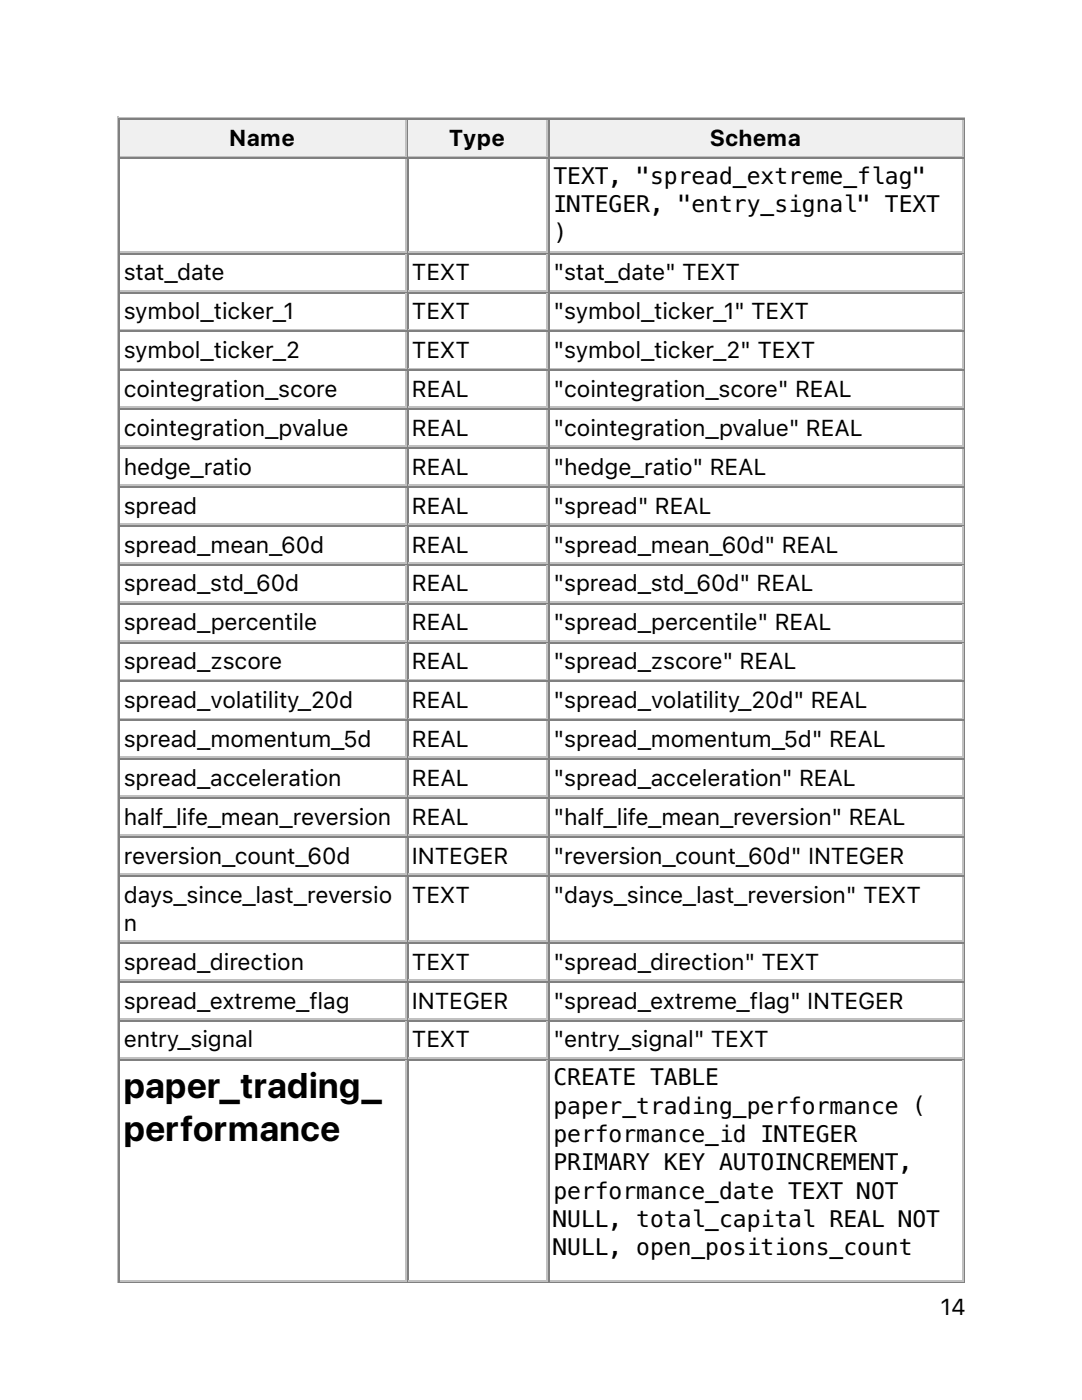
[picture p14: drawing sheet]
<svg xmlns="http://www.w3.org/2000/svg" width="216mm" height="279mm" viewBox="0 0 216 279" stroke-linecap="round" stroke-linejoin="round" font-family="sans-serif">
<defs><g id="words">
<g font-size="7.1">
<text x="24.7" y="219.2">paper_trading_</text>
<text x="24.7" y="227.7">performance</text>
</g>
<g font-size="4.6">
<text x="45.8" y="29.1">Name</text>
<text x="89.6" y="29.1">Type</text>
<text x="141.7" y="29.1">Schema</text>
<text x="110.4" y="36.7">TEXT, &quot;spread_extreme_flag&quot;</text>
<text x="110.4" y="42.4">INTEGER, &quot;entry_signal&quot; TEXT</text>
<text x="110.4" y="48">)</text>
<text x="24.7" y="55.9">stat_date</text>
<text x="82.2" y="55.9">TEXT</text>
<text x="110.4" y="55.9">&quot;stat_date&quot; TEXT</text>
<text x="24.7" y="63.7">symbol_ticker_1</text>
<text x="82.2" y="63.7">TEXT</text>
<text x="110.4" y="63.7">&quot;symbol_ticker_1&quot; TEXT</text>
<text x="24.7" y="71.5">symbol_ticker_2</text>
<text x="82.2" y="71.5">TEXT</text>
<text x="110.4" y="71.5">&quot;symbol_ticker_2&quot; TEXT</text>
<text x="24.7" y="79.2">cointegration_score</text>
<text x="82.2" y="79.2">REAL</text>
<text x="110.4" y="79.2">&quot;cointegration_score&quot; REAL</text>
<text x="24.7" y="87">cointegration_pvalue</text>
<text x="82.2" y="87">REAL</text>
<text x="110.4" y="87">&quot;cointegration_pvalue&quot; REAL</text>
<text x="24.7" y="94.7">hedge_ratio</text>
<text x="82.2" y="94.7">REAL</text>
<text x="110.4" y="94.7">&quot;hedge_ratio&quot; REAL</text>
<text x="24.7" y="102.5">spread</text>
<text x="82.2" y="102.5">REAL</text>
<text x="110.4" y="102.5">&quot;spread&quot; REAL</text>
<text x="24.7" y="110.3">spread_mean_60d</text>
<text x="82.2" y="110.3">REAL</text>
<text x="110.4" y="110.3">&quot;spread_mean_60d&quot; REAL</text>
<text x="24.7" y="118">spread_std_60d</text>
<text x="82.2" y="118">REAL</text>
<text x="110.4" y="118">&quot;spread_std_60d&quot; REAL</text>
<text x="24.7" y="125.8">spread_percentile</text>
<text x="82.2" y="125.8">REAL</text>
<text x="110.4" y="125.8">&quot;spread_percentile&quot; REAL</text>
<text x="24.7" y="133.5">spread_zscore</text>
<text x="82.2" y="133.5">REAL</text>
<text x="110.4" y="133.5">&quot;spread_zscore&quot; REAL</text>
<text x="24.7" y="141.3">spread_volatility_20d</text>
<text x="82.2" y="141.3">REAL</text>
<text x="110.4" y="141.3">&quot;spread_volatility_20d&quot; REAL</text>
<text x="24.7" y="149.1">spread_momentum_5d</text>
<text x="82.2" y="149.1">REAL</text>
<text x="110.4" y="149.1">&quot;spread_momentum_5d&quot; REAL</text>
<text x="24.7" y="156.8">spread_acceleration</text>
<text x="82.2" y="156.8">REAL</text>
<text x="110.4" y="156.8">&quot;spread_acceleration&quot; REAL</text>
<text x="24.7" y="164.6">half_life_mean_reversion</text>
<text x="82.2" y="164.6">REAL</text>
<text x="110.4" y="164.6">&quot;half_life_mean_reversion&quot; REAL</text>
<text x="24.7" y="172.4">reversion_count_60d</text>
<text x="82.2" y="172.4">INTEGER</text>
<text x="110.4" y="172.4">&quot;reversion_count_60d&quot; INTEGER</text>
<text x="24.7" y="180.1">days_since_last_reversio</text>
<text x="24.7" y="185.8">n</text>
<text x="82.2" y="180.1">TEXT</text>
<text x="110.4" y="180.1">&quot;days_since_last_reversion&quot; TEXT</text>
<text x="24.7" y="193.5">spread_direction</text>
<text x="82.2" y="193.5">TEXT</text>
<text x="110.4" y="193.5">&quot;spread_direction&quot; TEXT</text>
<text x="24.7" y="201.3">spread_extreme_flag</text>
<text x="82.2" y="201.3">INTEGER</text>
<text x="110.4" y="201.3">&quot;spread_extreme_flag&quot; INTEGER</text>
<text x="24.7" y="209">entry_signal</text>
<text x="82.2" y="209">TEXT</text>
<text x="110.4" y="209">&quot;entry_signal&quot; TEXT</text>
<text x="110.4" y="216.6">CREATE TABLE</text>
<text x="110.4" y="222.3">paper_trading_performance (</text>
<text x="110.4" y="227.9">performance_id INTEGER</text>
<text x="110.4" y="233.6">PRIMARY KEY AUTOINCREMENT,</text>
<text x="110.4" y="239.2">performance_date TEXT NOT</text>
<text x="110.4" y="244.8">NULL, total_capital REAL NOT</text>
<text x="110.4" y="250.5">NULL, open_positions_count</text>
<text x="187.7" y="262.5">14</text>
</g>
</g></defs>
<path d="M23.5 23.3v232.8M23.6 23.5h169M24 31.2h57.1M81 24v7" fill="none" stroke="#c0c0c0" stroke-width=".35"/>
<path d="M23.8 23.6v7.8M24 23.8h57.1M192.4 23.6v232.2M23.6 255.9h169" fill="none" stroke="#808080" stroke-width=".35"/>
<g fill="#f0f0f0">
<path d="M24 24h56.8v7h-56.8z"/>
<path d="M45.5 24.7h13.8v5.6h-13.8z"/>
</g>
<path d="M81.3 23.6v7.8M81.5 23.8h27.9" fill="none" stroke="#808080" stroke-width=".35"/>
<path d="M81.5 31.2h27.9M109.2 24v7" fill="none" stroke="#c0c0c0" stroke-width=".35"/>
<g fill="#f0f0f0">
<path d="M81.5 24h27.5v7h-27.5z"/>
<path d="M89.6 24.7h11.3v5.6h-11.3z"/>
</g>
<path d="M109.5 23.6v7.8M109.7 23.8h82.6" fill="none" stroke="#808080" stroke-width=".35"/>
<path d="M109.7 31.2h82.6M192.1 24v7" fill="none" stroke="#c0c0c0" stroke-width=".35"/>
<g fill="#f0f0f0">
<path d="M109.7 24h82.2v7h-82.2z"/>
<path d="M141.5 24.7h18.7v5.6h-18.7z"/>
</g>
<g fill="none" stroke="#808080" stroke-width=".35">
<path d="M23.8 31.4v224.4M24 31.6h57.1M81.3 31.4v224.4M81.5 31.6h27.9M109.5 31.4v224.4M109.7 31.6h82.6M24 50.6h57.1M24 58.4h57.1M81.5 50.6h27.9M81.5 58.4h27.9M109.7 50.6h82.6M109.7 58.4h82.6"/>
<path d="M24 66.1h57.1M24 73.9h57.1M81.5 66.1h27.9M81.5 73.9h27.9M109.7 66.1h82.6M109.7 73.9h82.6M24 81.7h57.1M24 89.4h57.1M24 97.2h57.1M81.5 81.7h27.9M81.5 89.4h27.9M81.5 97.2h27.9"/>
<path d="M109.7 81.7h82.6M109.7 89.4h82.6M109.7 97.2h82.6M24 105h57.1M24 112.7h57.1M81.5 105h27.9M81.5 112.7h27.9M109.7 105h82.6M109.7 112.7h82.6M24 120.5h57.1M24 128.2h57.1M24 136h57.1"/>
<path d="M81.5 120.5h27.9M81.5 128.2h27.9M81.5 136h27.9M109.7 120.5h82.6M109.7 128.2h82.6M109.7 136h82.6M24 143.8h57.1M24 151.5h57.1M24 159.3h57.1M81.5 143.8h27.9M81.5 151.5h27.9M81.5 159.3h27.9"/>
<path d="M109.7 143.8h82.6M109.7 151.5h82.6M109.7 159.3h82.6M24 167h57.1M24 174.8h57.1M81.5 167h27.9M81.5 174.8h27.9M109.7 167h82.6M109.7 174.8h82.6M24 188.2h57.1M24 196h57.1M81.5 188.2h27.9"/>
<path d="M81.5 196h27.9M109.7 188.2h82.6M109.7 196h82.6M24 203.7h57.1M24 211.5h57.1M81.5 203.7h27.9M81.5 211.5h27.9M109.7 203.7h82.6M109.7 211.5h82.6"/>
</g>
<g fill="none" stroke="#c0c0c0" stroke-width=".35">
<path d="M81 31.8v18.3M109.2 31.8v18.3M192.1 31.8v18.3M24 50.3h57.1M24 58h57.1M81 50.8v7.1M81 58.6v7M81.5 50.3h27.9M81.5 58h27.9M109.2 50.8v7.1M109.2 58.6v7M109.7 50.3h82.6"/>
<path d="M109.7 58h82.6M192.1 50.8v7.1M192.1 58.6v7M24 65.8h57.1M24 73.6h57.1M81 66.3v7.1M81 74.1v7M81.5 65.8h27.9M81.5 73.6h27.9M109.2 66.3v7.1M109.2 74.1v7M109.7 65.8h82.6"/>
<path d="M109.7 73.6h82.6M192.1 66.3v7.1M192.1 74.1v7M24 81.3h57.1M24 89.1h57.1M24 96.8h57.1M81 81.8v7.1M81 89.6v7.1M81 97.4v7M81.5 81.3h27.9M81.5 89.1h27.9M81.5 96.8h27.9"/>
<path d="M109.2 81.8v7.1M109.2 89.6v7.1M109.2 97.4v7M109.7 81.3h82.6M109.7 89.1h82.6M109.7 96.8h82.6M192.1 81.8v7.1M192.1 89.6v7.1M192.1 97.4v7M24 104.6h57.1M24 112.4h57.1M81 105.1v7.1"/>
<path d="M81 112.9v7M81.5 104.6h27.9M81.5 112.4h27.9M109.2 105.1v7.1M109.2 112.9v7M109.7 104.6h82.6M109.7 112.4h82.6M192.1 105.1v7.1M192.1 112.9v7M24 120.1h57.1M24 127.9h57.1M24 135.6h57.1"/>
<path d="M81 120.7v7M81 128.4v7.1M81 136.2v7M81.5 120.1h27.9M81.5 127.9h27.9M81.5 135.6h27.9M109.2 120.7v7M109.2 128.4v7.1M109.2 136.2v7M109.7 120.1h82.6M109.7 127.9h82.6M109.7 135.6h82.6"/>
<path d="M192.1 120.7v7M192.1 128.4v7.1M192.1 136.2v7M24 143.4h57.1M24 151.2h57.1M24 158.9h57.1M81 143.9v7.1M81 151.7v7.1M81 159.5v7M81.5 143.4h27.9M81.5 151.2h27.9M81.5 158.9h27.9"/>
<path d="M109.2 143.9v7.1M109.2 151.7v7.1M109.2 159.5v7M109.7 143.4h82.6M109.7 151.2h82.6M109.7 158.9h82.6M192.1 143.9v7.1M192.1 151.7v7.1M192.1 159.5v7M24 166.7h57.1M24 174.4h57.1M81 167.2v7.1"/>
<path d="M81 175v12.7M81.5 166.7h27.9M81.5 174.4h27.9M109.2 167.2v7.1M109.2 175v12.7M109.7 166.7h82.6M109.7 174.4h82.6M192.1 167.2v7.1M192.1 175v12.7M24 187.9h57.1M24 195.6h57.1M81 188.4v7"/>
<path d="M81 196.1v7.1M81.5 187.9h27.9M81.5 195.6h27.9M109.2 188.4v7M109.2 196.1v7.1M109.7 187.9h82.6M109.7 195.6h82.6M192.1 188.4v7M192.1 196.1v7.1M24 203.4h57.1M24 211.1h57.1M81 203.9v7.1"/>
<path d="M81 211.7v43.7M81.5 203.4h27.9M81.5 211.1h27.9M109.2 203.9v7.1M109.2 211.7v43.7M109.7 203.4h82.6M109.7 211.1h82.6M192.1 203.9v7.1M192.1 211.7v43.7M24 255.6h57.1M81.5 255.6h27.9M109.7 255.6h82.6"/>
</g>
<use href="#words"/>
</svg>
